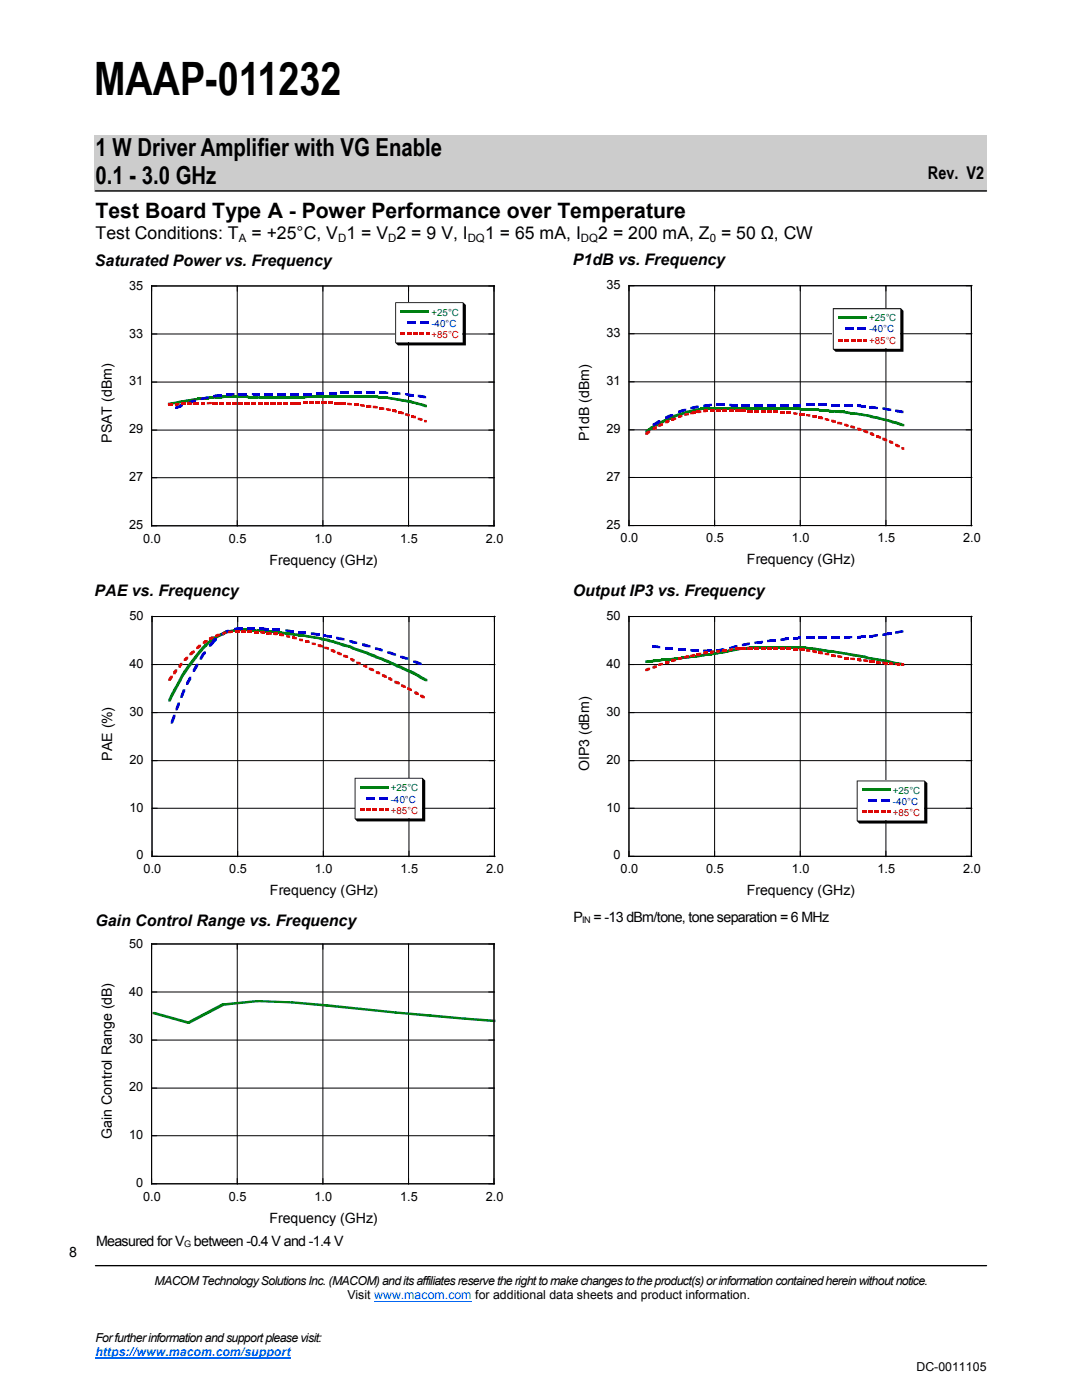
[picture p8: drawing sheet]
<svg xmlns="http://www.w3.org/2000/svg" width="216mm" height="279mm" viewBox="0 0 216 279" stroke-linecap="round" stroke-linejoin="round" font-family="sans-serif">
<defs><g id="words">
<text font-size="9.2" x="18.8" y="19">MAAP-011232</text>
<g font-size="5">
<text x="19" y="31.1">1 W Driver Amplifier with VG Enable</text>
<text x="19" y="36.8">0.1 - 3.0 GHz</text>
</g>
<text font-size="4.2" x="19" y="43.6">Test Board Type A - Power Performance over Temperature</text>
<g font-size="3.5">
<text x="185.2" y="35.7">Rev. V2</text>
<text x="19" y="47.8">Test Conditions: T</text>
<text x="50.2" y="47.8">= +25°C, V 1 = V 2 = 9 V, I</text>
<text x="96.8" y="47.8">1 = 65 mA, I</text>
<text x="119.4" y="47.8">2 = 200 mA, Z = 50 Ω, CW</text>
</g>
<g font-size="3.2">
<text x="18.9" y="53.1">Saturated Power vs. Frequency</text>
<text x="114.3" y="53">P1dB vs. Frequency</text>
<text x="18.9" y="119">PAE vs. Frequency</text>
<text x="114.3" y="118.8">Output IP3 vs. Frequency</text>
<text x="19" y="184.8">Gain Control Range vs. Frequency</text>
</g>
<g font-size="2.8">
<text x="22.3" y="88.4" transform="rotate(-90 22.3 88.4)">PSAT (dBm)</text>
<text x="117.6" y="88.1" transform="rotate(-90 117.6 88.1)">P1dB (dBm)</text>
<text x="53.8" y="112.7">Frequency (GHz)</text>
<text x="149" y="112.6">Frequency (GHz)</text>
<text x="22.4" y="151.8" transform="rotate(-90 22.4 151.8)">PAE (%)</text>
<text x="117.6" y="153.9" transform="rotate(-90 117.6 153.9)">OIP3 (dBm)</text>
<text x="53.8" y="178.6">Frequency (GHz)</text>
<text x="149" y="178.6">Frequency (GHz)</text>
<text x="114.4" y="183.9">P</text>
<text x="118.4" y="183.9">= -13 dBm/tone, tone separation = 6 MHz</text>
<text x="22.3" y="227.3" transform="rotate(-90 22.3 227.3)">Gain Control Range (dB)</text>
<text x="53.8" y="244">Frequency (GHz)</text>
<text x="13.8" y="250.9">8</text>
<text x="19.2" y="248.6">Measured for V between -0.4 V and -1.4 V</text>
</g>
<g font-size="2.5">
<text x="25.8" y="57.8">35</text>
<text x="121" y="57.7">35</text>
<text x="25.8" y="67.4">33</text>
<text x="121" y="67.3">33</text>
<text x="25.8" y="76.9">31</text>
<text x="121" y="76.8">31</text>
<text x="25.8" y="86.4">29</text>
<text x="121" y="86.4">29</text>
<text x="121" y="96">27</text>
<text x="25.8" y="96">27</text>
<text x="25.8" y="105.5">25</text>
<text x="121" y="105.5">25</text>
<text x="28.6" y="108.3">0.0</text>
<text x="45.7" y="108.3">0.5</text>
<text x="62.7" y="108.3">1.0</text>
<text x="79.8" y="108.3">1.5</text>
<text x="96.9" y="108.3">2.0</text>
<text x="123.8" y="108.2">0.0</text>
<text x="140.9" y="108.2">0.5</text>
<text x="158" y="108.2">1.0</text>
<text x="175.1" y="108.2">1.5</text>
<text x="192.2" y="108.2">2.0</text>
<text x="25.9" y="123.8">50</text>
<text x="121" y="123.8">50</text>
<text x="25.9" y="133.3">40</text>
<text x="121" y="133.3">40</text>
<text x="25.9" y="142.9">30</text>
<text x="121" y="142.9">30</text>
<text x="25.9" y="152.4">20</text>
<text x="121" y="152.4">20</text>
<text x="25.9" y="162">10</text>
<text x="121" y="162">10</text>
<text x="27.3" y="171.5">0</text>
<text x="122.4" y="171.5">0</text>
<text x="28.6" y="174.2">0.0</text>
<text x="45.7" y="174.2">0.5</text>
<text x="62.8" y="174.2">1.0</text>
<text x="79.9" y="174.2">1.5</text>
<text x="97" y="174.2">2.0</text>
<text x="123.8" y="174.2">0.0</text>
<text x="140.9" y="174.2">0.5</text>
<text x="158" y="174.2">1.0</text>
<text x="175.1" y="174.2">1.5</text>
<text x="192.2" y="174.2">2.0</text>
<text x="25.8" y="189.1">50</text>
<text x="25.8" y="198.7">40</text>
<text x="25.8" y="208.2">30</text>
<text x="25.8" y="217.7">20</text>
<text x="25.8" y="227.3">10</text>
<text x="27.2" y="236.8">0</text>
<text x="28.6" y="239.6">0.0</text>
<text x="45.7" y="239.6">0.5</text>
<text x="62.7" y="239.6">1.0</text>
<text x="79.8" y="239.6">1.5</text>
<text x="96.9" y="239.6">2.0</text>
<text x="30.8" y="256.5">MACOM Technology Solutions Inc. (MACOM) and its affiliates reserve the right to make changes to the product(s) or information contained herein without notice.</text>
<text x="69.3" y="259.3">Visit www.macom.com for additional data sheets and product information.</text>
<text x="19" y="267.8">For further information and support please visit:</text>
<text x="182.9" y="273.5">DC-0011105</text>
</g>
<text font-size="2.5" fill="#06f" x="19" y="270.7">https://www.macom.com/support</text>
<g font-size="2.3">
<text x="47.7" y="48.2">A</text>
<text x="67.4" y="48.2">D</text>
<text x="77.4" y="48.2">D</text>
<text x="93.3" y="48.2">DQ</text>
<text x="115.9" y="48.2">DQ</text>
<text x="141.6" y="48.2">0</text>
</g>
<g font-size="1.9" fill="#008011">
<text x="86.1" y="63">+25°C</text>
<text x="173.4" y="64.2">+25°C</text>
<text x="78" y="157.8">+25°C</text>
<text x="178.2" y="158.4">+25°C</text>
</g>
<g font-size="1.9" fill="#0000d4">
<text x="86.1" y="65.2">-40°C</text>
<text x="173.4" y="66.4">-40°C</text>
<text x="78" y="160.2">-40°C</text>
<text x="178.2" y="160.6">-40°C</text>
</g>
<g font-size="1.9" fill="#dd0806">
<text x="86.1" y="67.4">+85°C</text>
<text x="173.4" y="68.6">+85°C</text>
<text x="78" y="162.4">+85°C</text>
<text x="178.2" y="162.8">+85°C</text>
</g>
<g font-size="1.8">
<text x="116.2" y="184.3">IN</text>
<text x="36.8" y="249">G</text>
</g>
</g></defs>
<path d="M18.8 26.9h178v11.3h-178z" fill-rule="evenodd" fill="#ccc"/>
<path d="M19 38.1h177.8" fill="none" stroke="#000" stroke-width=".26"/>
<g fill="#fff">
<path d="M6.9 247.1h9.6v6.3h-9.6z" fill-rule="evenodd"/>
<path d="M6.9 247.3h9.5v6.4h-9.5z" fill-rule="evenodd"/>
</g>
<path d="M19 252.6h177.8" fill="none" stroke="#000" stroke-width=".26"/>
<path d="M74.7 259.7h19.4" fill="none" stroke="#06f" stroke-width=".2"/>
<path d="M19 271.1h39" fill="none" stroke="#06f" stroke-width=".25"/>
<path d="M6.9 247.3h9.5v6.3h-9.5z" fill-rule="evenodd" fill="#fff"/>
<path d="M47.3 57.1v47.9M64.4 57.1v47.9M81.5 57.1v47.9M98.6 57.1v47.9M98.7 57.1h-68.4v47.9M30.3 76.2h68.4M30.3 66.7h68.4M30.3 95.3h68.4M30.3 85.8h68.4M30.3 104.9h68.4" fill="none" stroke="#000" stroke-width=".2"/>
<g fill="#008011">
<path d="M33.5 80.4l1-.1v.4l-1 .1z"/>
<path d="M34.1 80.3l.9-.1v.4l-.9 .1z"/>
<path d="M34.6 80.2l.9-.1v.5h-.9z"/>
<path d="M35.1 80.1l1-.1v.5l-1 .1z"/>
<path d="M35.6 80l.9-.1v.5l-.9 .1z"/>
<path d="M36.1 79.9l.9-.1v.5l-.9 .1z"/>
<path d="M36.6 79.8h1v.4l-1 .1z"/>
<path d="M37.1 79.8l1-.1v.4l-1 .1z"/>
<path d="M37.6 79.7l1-.1v.4l-1 .1z"/>
<path d="M38.2 79.6l1-.1v.4l-1 .1z"/>
<path d="M38.7 79.5l1-.1v.4l-1 .1z"/>
<path d="M39.2 79.4h1v.4h-1z"/>
<path d="M39.7 79.4l.9-.1v.5h-.9z"/>
<path d="M40.2 79.3l1-.1v.5l-1 .1z"/>
<path d="M40.7 79.2h1v.5h-1z"/>
<path d="M41.3 79.2h.9v.4l-.9 .1z"/>
<path d="M41.8 79.2h.9v.4h-.9z"/>
<path d="M42.3 79.2l1-.1v.4l-1 .1z"/>
<path d="M42.8 79.1h1v.4h-1z"/>
<path d="M43.4 79.1h.9v.4h-.9z"/>
<path d="M43.9 79.1l1-.1v.4l-1 .1z"/>
<path d="M44.4 79h.9v.4h-.9z"/>
<path d="M44.9 79h.9v.4h-.9z"/>
<path d="M45.4 79h1v.4h-1z"/>
<path d="M46 79h.9v.4h-.9z"/>
<path d="M46.5 79h.9v.4h-.9z"/>
<path d="M47 79h1v.4h-1z"/>
<path d="M47.5 79h1v.4h-1z"/>
<path d="M48.1 79h.9v.4h-.9z"/>
<path d="M48.6 79h.9v.4h-.9z"/>
<path d="M49 79l1 .1v.4l-1-.1z"/>
<path d="M49.5 79.1h1v.4h-1z"/>
<path d="M50.1 79.1h1v.4h-1z"/>
<path d="M50.6 79.1h1v.4h-1z"/>
<path d="M51.1 79.1l1 .1v.4l-1-.1z"/>
<path d="M51.6 79.2h1v.4h-1z"/>
<path d="M52.2 79.2h.9v.4h-.9z"/>
<path d="M52.6 79.2h1v.4h-1z"/>
<path d="M53.2 79.2h.9v.4h-.9z"/>
<path d="M53.7 79.2h.9v.4h-.9z"/>
<path d="M54.2 79.2h1v.4h-1z"/>
<path d="M54.7 79.2h1v.4h-1z"/>
<path d="M55.3 79.2h.9v.4h-.9z"/>
<path d="M55.8 79.2h1v.4h-1z"/>
<path d="M56.3 79.2h1v.4h-1z"/>
<path d="M56.8 79.2h1v.4h-1z"/>
<path d="M57.4 79.2h.9v.4h-.9z"/>
<path d="M57.8 79.2l1-.1v.4l-1 .1z"/>
<path d="M58.4 79.1h.9v.4h-.9z"/>
<path d="M58.9 79.1h.9v.4h-.9z"/>
<path d="M59.4 79.1h1v.4h-1z"/>
<path d="M59.9 79.1h1v.4h-1z"/>
<path d="M60.5 79.1l.9-.1v.4l-.9 .1z"/>
<path d="M61 79h.9v.4h-.9z"/>
<path d="M61.4 79h1v.4h-1z"/>
<path d="M61.9 79h1v.4h-1z"/>
<path d="M62.5 79h1v.4h-1z"/>
<path d="M63 79h1v.4h-1z"/>
<path d="M63.5 79l1-.1v.4l-1 .1z"/>
<path d="M64.1 78.9h.9v.4h-.9z"/>
<path d="M64.6 78.9h1v.4h-1z"/>
<path d="M65.1 78.9h.9v.4h-.9z"/>
<path d="M65.6 78.9h.9v.4h-.9z"/>
<path d="M66.1 78.9h.9v.4h-.9z"/>
<path d="M66.6 78.9h1v.4h-1z"/>
<path d="M67.1 78.9h1v.4h-1z"/>
<path d="M67.7 78.9h1v.4h-1z"/>
<path d="M68.2 78.9h1v.4h-1z"/>
<path d="M68.7 78.9h1v.4h-1z"/>
<path d="M69.3 78.9h.9v.4h-.9z"/>
<path d="M69.8 78.9h.9v.4h-.9z"/>
<path d="M70.2 78.9h1v.4h-1z"/>
<path d="M70.8 78.9h.9v.4h-.9z"/>
<path d="M71.3 78.9h.9v.4h-.9z"/>
<path d="M71.8 78.9h1v.4h-1z"/>
<path d="M72.4 78.9h.9v.4h-.9z"/>
<path d="M72.9 78.9h.9v.4h-.9z"/>
<path d="M73.4 78.9h1v.4h-1z"/>
<path d="M73.9 78.9l.9 .1v.4l-.9-.1z"/>
<path d="M74.4 79h1v.4h-1z"/>
<path d="M74.9 79l1 .1v.4l-1-.1z"/>
<path d="M75.4 79.1h1v.4h-1z"/>
<path d="M76 79.1l.9 .1v.4l-.9-.1z"/>
<path d="M76.5 79.2h1v.4h-1z"/>
<path d="M77 79.2h1v.5l-1-.1z"/>
<path d="M77.6 79.2l.8 .1v.5l-.8-.1z"/>
<path d="M78 79.3l.9 .1v.4h-.9z"/>
<path d="M78.5 79.4l1 .1v.4l-1-.1z"/>
<path d="M79 79.5l1 .1v.4l-1-.1z"/>
<path d="M79.6 79.6l1 .1v.4l-1-.1z"/>
<path d="M80.1 79.7l1 .1v.4l-1-.1z"/>
<path d="M80.6 79.8h1v.5l-1-.1z"/>
<path d="M81.1 79.8l1 .1v.5l-1-.1z"/>
<path d="M81.7 79.9l1 .2v.5l-1-.2z"/>
<path d="M82.2 80.1l1 .1v.4h-1z"/>
<path d="M82.8 80.2l.8 .2v.4l-.8-.2z"/>
<path d="M83.2 80.4l.9 .1v.4l-.9-.1z"/>
<path d="M83.7 80.5l1 .1v.5l-1-.2z"/>
<path d="M84.2 80.6l1 .2v.5l-1-.2z"/>
</g>
<g fill="#0000d4">
<path d="M34.9 81.2l.6-.1v.4l-.6 .1z"/>
<path d="M35.1 81.1l1-.2v.5l-1 .1z"/>
<path d="M35.6 80.9l.5-.3h.4v.5l-.4 .3h-.5z"/>
<path d="M37.5 80.2l.6-.1v.5h-.6z"/>
<path d="M37.6 80.1l1-.2v.5l-1 .2z"/>
<path d="M38.2 79.9l.9-.1v.4l-.9 .2z"/>
<path d="M40 79.4l.6-.1v.5h-.6z"/>
<path d="M40.2 79.3l1-.1v.5l-1 .1z"/>
<path d="M40.7 79.2l1-.1v.4l-1 .2z"/>
<path d="M42.5 78.9l.8-.1v.4l-.8 .1z"/>
<path d="M42.8 78.8l1-.1v.5h-1z"/>
<path d="M43.4 78.7h.8v.5h-.8z"/>
<path d="M45.1 78.5h.7v.5h-.7z"/>
<path d="M45.4 78.5h1v.5h-1z"/>
<path d="M46 78.5l.8-.1v.5l-.8 .1z"/>
<path d="M47.7 78.4h.8v.5h-.8z"/>
<path d="M48.1 78.4h.9v.5h-.9z"/>
<path d="M48.6 78.4h.7v.5h-.7z"/>
<path d="M50.3 78.4l.8 .1v.5l-.8-.1z"/>
<path d="M50.6 78.5h1v.5h-1z"/>
<path d="M51.1 78.5h.8v.5h-.8z"/>
<path d="M52.8 78.5h.8v.5h-.8z"/>
<path d="M53.2 78.5h.9v.5h-.9z"/>
<path d="M53.7 78.5h.7v.5h-.7z"/>
<path d="M55.3 78.5h.9v.5h-.9z"/>
<path d="M55.8 78.5h1v.5h-1z"/>
<path d="M56.3 78.5h.7v.5h-.7z"/>
<path d="M57.8 78.5h1v.5h-1z"/>
<path d="M58.4 78.5h.9v.5h-.9z"/>
<path d="M58.9 78.5h.6v.5h-.6z"/>
<path d="M60.5 78.4h.9v.5h-.9z"/>
<path d="M61 78.4h.9v.5h-.9z"/>
<path d="M61.4 78.4h.7v.5h-.7z"/>
<path d="M63 78.4h1v.4h-1z"/>
<path d="M63.5 78.4h1v.4h-1z"/>
<path d="M64.1 78.4h.5v.4h-.5z"/>
<path d="M65.6 78.3h.9v.4h-.9z"/>
<path d="M66.1 78.3h.9v.4h-.9z"/>
<path d="M66.6 78.3h.7v.4h-.7z"/>
<path d="M68 78.2h.7v.4h-.7z"/>
<path d="M68.2 78.2h1v.4h-1z"/>
<path d="M68.7 78.2h1v.4h-1z"/>
<path d="M70.6 78.1h.6v.4h-.6z"/>
<path d="M70.8 78.1h.9v.4h-.9z"/>
<path d="M71.3 78.1h.9v.4h-.9z"/>
<path d="M73.2 78.1h.6v.4h-.6z"/>
<path d="M73.4 78.1h1v.4h-1z"/>
<path d="M73.9 78.1h.9v.4h-.9z"/>
<path d="M75.8 78.1h.6v.4h-.6z"/>
<path d="M76 78.1h.9v.4h-.9z"/>
<path d="M76.5 78.1l1 .1v.4l-1-.1z"/>
<path d="M78.3 78.3h.6v.4h-.6z"/>
<path d="M78.5 78.3h1v.4h-1z"/>
<path d="M79 78.3l.9 .1v.4l-.9-.1z"/>
<path d="M80.8 78.4l.8 .1v.5l-.8-.1z"/>
<path d="M81.1 78.5l1 .1v.5l-1-.1z"/>
<path d="M81.7 78.6h.9v.5h-.9z"/>
<path d="M83.3 78.8l.8 .1v.4l-.8-.1z"/>
<path d="M83.7 78.9l1 .1v.4l-1-.1z"/>
<path d="M84.2 79l.8 .1v.4l-.8-.1z"/>
</g>
<g fill="#dd0806">
<path d="M33.5 80.5h1v.4h-1z"/>
<path d="M34.9 80.5h.6v.4h-.6z"/>
<path d="M35.1 80.5l.7-.1v.4l-.7 .1z"/>
<path d="M36.1 80.4h.9v.4h-.9z"/>
<path d="M37.5 80.4h.6v.4h-.6z"/>
<path d="M37.6 80.4l.8-.1v.4l-.8 .1z"/>
<path d="M38.6 80.3h.6v.4h-.6z"/>
<path d="M38.7 80.3h1v.4h-1z"/>
<path d="M40 80.3h.6v.4h-.6z"/>
<path d="M40.2 80.3h.7v.4h-.7z"/>
<path d="M41.3 80.3l.9-.1v.4l-.9 .1z"/>
<path d="M42.5 80.2h.8v.4h-.8z"/>
<path d="M42.8 80.2h.7v.4h-.7z"/>
<path d="M43.7 80.2h.6v.4h-.6z"/>
<path d="M43.9 80.2h.8v.4h-.8z"/>
<path d="M45.1 80.2h.7v.4h-.7z"/>
<path d="M45.4 80.2h.6v.4h-.6z"/>
<path d="M46.4 80.2h.5v.4h-.5z"/>
<path d="M46.5 80.2h.8v.4h-.8z"/>
<path d="M47.7 80.2h.8v.4h-.8z"/>
<path d="M48.8 80.3h.7v.4h-.7z"/>
<path d="M49 80.3h.8v.4h-.8z"/>
<path d="M50.3 80.3h.8v.4h-.8z"/>
<path d="M51.5 80.3h.6v.4h-.6z"/>
<path d="M51.6 80.3h.9v.4h-.9z"/>
<path d="M52.8 80.3h.8v.4h-.8z"/>
<path d="M53.9 80.3h.7v.4h-.7z"/>
<path d="M54.2 80.3h.8v.4h-.8z"/>
<path d="M55.3 80.3h.9v.4h-.9z"/>
<path d="M56.6 80.3h.7v.4h-.7z"/>
<path d="M56.8 80.3h.7v.4h-.7z"/>
<path d="M57.8 80.2h1v.4h-1z"/>
<path d="M59 80.2h.8v.4h-.8z"/>
<path d="M59.4 80.2h.6v.4h-.6z"/>
<path d="M60.5 80.1h.9v.5h-.9z"/>
<path d="M61.7 80.1h.7v.5h-.7z"/>
<path d="M61.9 80.1h.7v.5h-.7z"/>
<path d="M63 80h.9v.5h-.9z"/>
<path d="M64.1 80h.9v.5h-.9z"/>
<path d="M64.6 80h.6v.5h-.6z"/>
<path d="M65.6 80.1h.9v.5h-.9z"/>
<path d="M66.8 80.2h.8v.4h-.8z"/>
<path d="M67.1 80.2h.7v.4h-.7z"/>
<path d="M68 80.3h.7v.4h-.7z"/>
<path d="M68.2 80.3h.8v.4h-.8z"/>
<path d="M69.3 80.4l.9 .1v.4l-.9-.1z"/>
<path d="M70.6 80.6h.6v.4h-.6z"/>
<path d="M70.8 80.6h.8v.4h-.8z"/>
<path d="M71.8 80.6l1 .1v.5l-1-.1z"/>
<path d="M73.2 80.8h.6v.5h-.6z"/>
<path d="M73.4 80.8l.7 .1v.5l-.7-.1z"/>
<path d="M74.4 81l1 .1v.4l-1-.1z"/>
<path d="M75.8 81.3h.6v.4h-.6z"/>
<path d="M76 81.3l.7 .1v.4l-.7-.1z"/>
<path d="M77 81.4l1 .2v.4l-1-.1z"/>
<path d="M78.3 81.8h.6v.4h-.6z"/>
<path d="M78.5 81.8l.7 .1v.4l-.7-.1z"/>
<path d="M79.5 82h.5v.5h-.5z"/>
<path d="M79.6 82l1 .2v.5l-1-.2z"/>
<path d="M80.8 82.5l.8 .1v.4l-.8-.1z"/>
<path d="M81.1 82.6l.7 .1v.4l-.7-.1z"/>
<path d="M82.1 82.9h.6v.5h-.6z"/>
<path d="M82.2 82.9l.8 .1v.5l-.8-.1z"/>
<path d="M83.3 83.4l.8 .1v.4l-.8-.1z"/>
<path d="M83.7 83.5l.6 .1v.4l-.6-.1z"/>
<path d="M84.6 83.8l.6 .1v.4l-.6-.1z"/>
</g>
<g fill="none" stroke="#000" stroke-width=".2">
<path d="M30.3 57.1h1M30.3 57.1v1M30.3 57v47.9M30.3 57.1h68.4M47.3 57.1v1M64.4 57.1v1M81.5 57.1v1M97.5 57.1h1.1v1M98.6 57v47.9M30.3 76.2h1M30.3 66.7h1M97.5 76.2h1.1"/>
<path d="M97.5 66.7h1.1M30.3 95.3h1M30.3 85.8h1M97.5 95.3h1.1M97.5 85.8h1.1M30.3 104.9h1M30.3 103.9v1M30.3 104.9h68.4M47.3 103.9v1M64.4 103.9v1M81.5 103.9v1M97.5 104.9h1.1"/>
<path d="M98.6 103.9v1"/>
</g>
<path d="M78.9 60.3h13.3v7.9h-13.3z" fill-rule="evenodd" fill="#fff"/>
<path d="M78.9 60.3h13.5l.6 .6v8h-13.6l-.5-.5v-8.1l.1 .2h13.3v7.8h-13.3v-7.8z" fill-rule="evenodd" fill="#000"/>
<path d="M79.9 62.2h5.8" fill="none" stroke="#008011" stroke-width=".42"/>
<g fill="#0000d4">
<path d="M81.2 64.2h1.7v.4h-1.7z"/>
<path d="M83.8 64.2h1.7v.4h-1.7z"/>
</g>
<g fill="#dd0806">
<path d="M79.9 66.4h.9v.4h-.9z"/>
<path d="M81.1 66.4h1v.4h-1z"/>
<path d="M82.5 66.4h.8v.4h-.8z"/>
<path d="M83.7 66.4h1v.4h-1z"/>
<path d="M85 66.4h.7v.4h-.7z"/>
</g>
<path d="M30.3 132.6h68.5M47.4 123v48M64.5 123v48M81.6 123v48M98.7 123v48M98.8 123h-68.5v48M30.3 151.8h68.5M30.3 142.2h68.5M30.3 170.9h68.5M30.3 161.3h68.5" fill="none" stroke="#000" stroke-width=".2"/>
<g fill="#008011">
<path d="M34.1 138.4h.5v.5l-.6 1.1h-.4v-.4z"/>
<path d="M34.6 137.5h.5v.4l-.5 1h-.5v-.5z"/>
<path d="M35.2 136.5h.4v.4l-.5 1h-.5v-.4z"/>
<path d="M35.7 135.5h.5v.5l-.6 .9h-.4v-.4z"/>
<path d="M36.2 134.6h.4v.5l-.4 .9h-.5v-.5z"/>
<path d="M36.7 133.8h.4v.5l-.5 .8h-.4v-.5z"/>
<path d="M37.2 133h.4v.5l-.5 .8h-.4v-.5z"/>
<path d="M37.7 132.4h.5v.4l-.6 .7h-.4v-.5z"/>
<path d="M38.3 131.7h.4v.4l-.5 .7h-.5v-.4z"/>
<path d="M38.8 131h.4v.4l-.5 .7h-.4v-.4z"/>
<path d="M39.3 130.3h.4v.4l-.5 .7h-.4v-.4z"/>
<path d="M39.8 129.6h.5v.5l-.6 .6h-.4v-.4z"/>
<path d="M40.3 129.1h.4v.4l-.4 .6h-.5v-.5z"/>
<path d="M40.8 128.6h.5v.4l-.6 .5h-.4v-.4z"/>
<path d="M40.8 128.6l.5-.5h.5v.4l-.5 .5h-.5z"/>
<path d="M41.3 128.1l.6-.4h.4v.4l-.5 .4h-.5z"/>
<path d="M41.9 127.7l.5-.4h.4v.4l-.5 .4h-.4z"/>
<path d="M42.4 127.3l.5-.4h.5v.4l-.6 .4h-.4z"/>
<path d="M42.9 126.9l.6-.2h.4v.4l-.5 .2h-.5z"/>
<path d="M43.5 126.7l.5-.3h.4v.4l-.5 .3h-.4z"/>
<path d="M44 126.4l.5-.3h.4v.4l-.5 .3h-.4z"/>
<path d="M44.5 126.1l.9-.2v.5l-.9 .1z"/>
<path d="M44.9 125.9l1-.1v.4l-1 .2z"/>
<path d="M45.5 125.8l1-.1v.4l-1 .1z"/>
<path d="M46 125.7l1-.1v.4l-1 .1z"/>
<path d="M46.5 125.6h1v.4h-1z"/>
<path d="M47.1 125.6l1-.1v.4l-1 .1z"/>
<path d="M47.6 125.5h1v.4h-1z"/>
<path d="M48.1 125.5h1v.4h-1z"/>
<path d="M48.7 125.5h.8v.4h-.8z"/>
<path d="M49.1 125.5l1 .1v.4l-1-.1z"/>
<path d="M49.6 125.6h1v.4h-1z"/>
<path d="M50.2 125.6h.9v.4h-.9z"/>
<path d="M50.7 125.6l.9 .1v.4l-.9-.1z"/>
<path d="M51.2 125.7h1v.4h-1z"/>
<path d="M51.7 125.7h1v.4h-1z"/>
<path d="M52.3 125.7l.9 .1v.4l-.9-.1z"/>
<path d="M52.7 125.8h1v.4h-1z"/>
<path d="M53.2 125.8l1 .1v.4l-1-.1z"/>
<path d="M53.8 125.9h.9v.4h-.9z"/>
<path d="M54.3 125.9h1v.5l-1-.1z"/>
<path d="M54.8 125.9l1 .1v.5l-1-.1z"/>
<path d="M55.4 126h.9v.5h-.9z"/>
<path d="M55.9 126l.9 .1v.4h-.9z"/>
<path d="M56.4 126.1l1 .1v.5l-1-.2z"/>
<path d="M56.9 126.2h1v.5h-1z"/>
<path d="M57.5 126.2l.9 .1v.5l-.9-.1z"/>
<path d="M57.9 126.3l1 .1v.4h-1z"/>
<path d="M58.4 126.4l1 .1v.4l-1-.1z"/>
<path d="M58.9 126.5h1v.5l-1-.1z"/>
<path d="M59.5 126.5h1v.5h-1z"/>
<path d="M60 126.5l1 .2v.4l-1-.1z"/>
<path d="M60.6 126.7l.9 .1v.4l-.9-.1z"/>
<path d="M61.1 126.8h.8v.5l-.8-.1z"/>
<path d="M61.5 126.8l1 .1v.4h-1z"/>
<path d="M62 126.9l1 .1v.4l-1-.1z"/>
<path d="M62.6 127l.9 .1v.4l-.9-.1z"/>
<path d="M63.1 127.1l1 .1v.4l-1-.1z"/>
<path d="M63.6 127.2l1 .1v.5l-1-.2z"/>
<path d="M64.1 127.3l1 .1v.5l-1-.1z"/>
<path d="M64.7 127.4l1 .1v.5l-1-.1z"/>
<path d="M65.2 127.5h.5l.4 .2v.4l-.9-.1z"/>
<path d="M65.7 127.7l.9 .1v.4l-.9-.1z"/>
<path d="M66.2 127.8l.9 .2v.4l-.9-.2z"/>
<path d="M66.7 128l1 .1v.5l-1-.2z"/>
<path d="M67.2 128.1l1 .2v.4l-1-.1z"/>
<path d="M67.8 128.3l.9 .2v.5l-.9-.3z"/>
<path d="M68.3 128.5l.9 .2v.4l-.9-.1z"/>
<path d="M68.8 128.7h1v.5l-1-.1z"/>
<path d="M69.4 128.7l.9 .3v.4l-.9-.2z"/>
<path d="M69.9 129h.4l.5 .2v.4h-.5l-.4-.2z"/>
<path d="M70.3 129.2l1 .2v.4l-1-.2z"/>
<path d="M70.8 129.4l1 .1v.5l-1-.2z"/>
<path d="M71.4 129.5l.9 .2v.5l-.9-.2z"/>
<path d="M71.9 129.7l1 .2v.4l-1-.1z"/>
<path d="M72.5 129.9l.9 .2v.4l-.9-.2z"/>
<path d="M73 130.1h.4l.5 .2v.5h-.4l-.5-.3z"/>
<path d="M73.5 130.3l1 .2v.5h-.5l-.5-.2z"/>
<path d="M74 130.5l.9 .2v.4l-.9-.1z"/>
<path d="M74.5 130.7h.4l.5 .3v.4h-.4l-.5-.3z"/>
<path d="M75 131l1 .1v.5l-1-.2z"/>
<path d="M75.5 131.1l1 .2v.4l-1-.1z"/>
<path d="M76 131.3h.5l.5 .3v.4h-.4l-.6-.3z"/>
<path d="M76.6 131.6l1 .1v.5l-1-.2z"/>
<path d="M77.1 131.7h.5l.5 .3v.5h-.5l-.5-.3z"/>
<path d="M77.6 132l.9 .2v.4l-.9-.1z"/>
<path d="M78.1 132.2h.4l.5 .3v.4h-.4l-.5-.3z"/>
<path d="M78.6 132.5h.4l.6 .2v.5h-.5l-.5-.3z"/>
<path d="M79.1 132.7l1 .2v.4l-1-.1z"/>
<path d="M79.7 132.9h.4l.5 .3v.4h-.4l-.5-.3z"/>
<path d="M80.2 133.2h.4l.5 .2v.4h-.4l-.5-.2z"/>
<path d="M80.7 133.4h.4l.6 .3v.4h-.5l-.5-.3z"/>
<path d="M81.2 133.7l1 .1v.5l-1-.2z"/>
<path d="M81.8 133.8h.4l.5 .3v.5h-.4l-.5-.3z"/>
<path d="M82.3 134.1h.4l.6 .3v.4h-.5l-.5-.2z"/>
<path d="M82.8 134.4h.5l.4 .2v.5h-.4l-.5-.3z"/>
<path d="M83.3 134.6h.4l.5 .4v.5h-.4l-.5-.4z"/>
<path d="M83.8 135h.4l.6 .3v.4h-.5l-.5-.2z"/>
<path d="M84.3 135.3h.5l.5 .2v.5h-.4l-.6-.3z"/>
</g>
<g fill="#0000d4">
<path d="M34.1 143.8h.5l-.1 .6h-.5z"/>
<path d="M34.6 142.6h.4v.5l-.4 1.1h-.5v-.4z"/>
<path d="M35.2 140.9h.4l-.2 .9h-.4z"/>
<path d="M35.4 140.2h.5v.4l-.3 .7h-.4z"/>
<path d="M36.2 138.4h.4l-.2 .9h-.4z"/>
<path d="M36.5 137.6h.5v.4l-.4 .9h-.4v-.5z"/>
<path d="M37.2 136.1h.4v.6h-.5z"/>
<path d="M37.7 135.1h.5v.4l-.6 1h-.4v-.4z"/>
<path d="M38.8 133h.4v.5l-.3 .6h-.5v-.4z"/>
<path d="M39.2 132.5h.4v.4l-.4 .6h-.4v-.5z"/>
<path d="M40.3 130.4h.4v.5l-.4 .8h-.5v-.5z"/>
<path d="M40.6 130h.5v.4l-.4 .5h-.4v-.5z"/>
<path d="M41.7 128.6l.2-.2h.4v.5l-.1 .1h-.5z"/>
<path d="M42.4 127.8h.4v.4l-.5 .7h-.4v-.5z"/>
<path d="M42.8 127.3h.5v.5l-.5 .4h-.4v-.4z"/>
<path d="M44.2 126.4l.3-.3h.4v.4l-.3 .3h-.4z"/>
<path d="M44.5 126.1l.4-.2h.5v.4l-.5 .2h-.4z"/>
<path d="M44.9 125.9l.8-.2v.4l-.8 .2z"/>
<path d="M46.7 125.3l.8-.1v.5l-.8 .1z"/>
<path d="M47.1 125.2l1-.1v.5l-1 .1z"/>
<path d="M47.6 125.1h.8v.5h-.8z"/>
<path d="M49.3 125.1h.8v.5h-.8z"/>
<path d="M49.6 125.1h1v.5h-1z"/>
<path d="M50.2 125.1h.6v.5h-.6z"/>
<path d="M51.7 125.2h1v.5h-1z"/>
<path d="M52.3 125.2l.9 .1v.5l-.9-.1z"/>
<path d="M52.7 125.3h.8v.5h-.8z"/>
<path d="M54.3 125.4h1v.5h-1z"/>
<path d="M54.8 125.4l1 .1v.4h-1z"/>
<path d="M55.4 125.5h.6v.4h-.6z"/>
<path d="M56.9 125.6l1 .1v.4l-1-.1z"/>
<path d="M57.5 125.7l.9 .1v.4l-.9-.1z"/>
<path d="M57.9 125.8h.7v.4h-.7z"/>
<path d="M59.5 125.9h1v.5h-1z"/>
<path d="M60 125.9l1 .1v.5l-1-.1z"/>
<path d="M60.6 126h.5v.5h-.5z"/>
<path d="M62 126.2l1 .1v.5l-1-.1z"/>
<path d="M62.6 126.3l.9 .1v.4h-.9z"/>
<path d="M63.1 126.4h.6v.4h-.6z"/>
<path d="M64.5 126.7h.6v.4h-.6z"/>
<path d="M64.7 126.7l1 .1v.4l-1-.1z"/>
<path d="M65.2 126.8h.9v.5l-.9-.1z"/>
<path d="M65.7 126.8h.5v.5h-.5z"/>
<path d="M67.1 127.1l.6 .1v.4l-.6-.1z"/>
<path d="M67.2 127.2l1 .1v.4l-1-.1z"/>
<path d="M67.8 127.3h.9v.5l-.9-.1z"/>
<path d="M69.7 127.7l.6 .1v.4l-.6-.1z"/>
<path d="M69.9 127.8l.9 .2v.4l-.9-.2z"/>
<path d="M70.3 128l1 .1v.4l-1-.1z"/>
<path d="M72.2 128.4l.7 .1v.5l-.7-.1z"/>
<path d="M72.5 128.5l.9 .2v.4l-.9-.1z"/>
<path d="M73 128.7h.9v.5l-.9-.1z"/>
<path d="M74.8 129.2l.6 .1v.4l-.6-.1z"/>
<path d="M75 129.3l1 .1v.4l-1-.1z"/>
<path d="M75.5 129.4l.9 .1v.5h-.4l-.5-.2z"/>
<path d="M77.3 130l.8 .1v.4l-.8-.1z"/>
<path d="M77.6 130.1l.9 .2v.4l-.9-.2z"/>
<path d="M78.1 130.3l.9 .1v.5l-.9-.2z"/>
<path d="M79.8 130.9l.8 .1v.4l-.8-.1z"/>
<path d="M80.2 131l.9 .1v.5l-.9-.2z"/>
<path d="M80.7 131.1l.8 .1v.5l-.8-.1z"/>
<path d="M82.4 131.8l.9 .1v.5l-.9-.1z"/>
<path d="M82.8 131.9l.9 .2v.4l-.9-.1z"/>
<path d="M83.3 132.1l.8 .2v.4l-.8-.2z"/>
</g>
<g fill="#dd0806">
<path d="M34 134.8h.5v.5l-.5 .6h-.4v-.4z"/>
<path d="M34.6 133.9h.5l-.1 .7h-.4z"/>
<path d="M34.9 133.6h.5v.4l-.3 .4h-.5v-.5z"/>
<path d="M35.7 132.6h.5l-.1 .7h-.5z"/>
<path d="M36 132.3h.4v.4l-.2 .3h-.5v-.4z"/>
<path d="M36.7 131.5l.4-.4h.5v.4l-.5 .4h-.4z"/>
<path d="M37.8 130.3l.5-.4h.4v.4l-.4 .5h-.5z"/>
<path d="M38.3 129.9l.6-.1v.5h-.6z"/>
<path d="M39.2 129.1l.1-.1h.4v.4l-.1 .1h-.4z"/>
<path d="M39.3 129l.4-.3h.4v.4l-.4 .3h-.4z"/>
<path d="M40.5 128.1l.3-.3h.5v.4l-.4 .3h-.4z"/>
<path d="M40.8 127.8l.6-.1v.4l-.6 .1z"/>
<path d="M41.7 127.3l.6-.1v.4l-.6 .1z"/>
<path d="M41.9 127.2l.8-.2v.4l-.8 .2z"/>
<path d="M42.9 126.7l1-.2v.4l-1 .2z"/>
<path d="M44.4 126.2l.5-.1v.4l-.5 .2z"/>
<path d="M44.5 126.1l.7-.1v.5h-.7z"/>
<path d="M45.5 125.9h1v.4l-1 .1z"/>
<path d="M46.9 125.8h.6v.4h-.6z"/>
<path d="M47.1 125.8h.7v.4h-.7z"/>
<path d="M48.1 125.8h.5v.4h-.5z"/>
<path d="M48.1 125.8h1v.4h-1z"/>
<path d="M49.5 125.9h.6v.4h-.6z"/>
<path d="M49.6 125.9h.7v.4h-.7z"/>
<path d="M50.7 125.9h.9v.5h-.9z"/>
<path d="M51.9 125.9l.8 .1v.5l-.8-.1z"/>
<path d="M52.3 126h.6v.5h-.6z"/>
<path d="M53.2 126.1h.5v.4h-.5z"/>
<path d="M53.2 126.1l1 .1v.5l-1-.2z"/>
<path d="M54.5 126.2l.8 .1v.5l-.8-.1z"/>
<path d="M54.8 126.3h.6v.5h-.6z"/>
<path d="M55.8 126.5h.5v.4h-.5z"/>
<path d="M55.9 126.5h.8v.5l-.8-.1z"/>
<path d="M57.1 126.8h.8v.5l-.8-.1z"/>
<path d="M58.3 127.1h.6v.4h-.6z"/>
<path d="M58.4 127.1l.8 .1v.4l-.8-.1z"/>
<path d="M59.7 127.4l.8 .1v.5l-.8-.1z"/>
<path d="M60.9 127.8h.6v.4h-.6z"/>
<path d="M61.1 127.8l.7 .1v.4l-.7-.1z"/>
<path d="M62.2 128.2l.8 .1v.4h-.8z"/>
<path d="M63.4 128.6l.7 .1v.4l-.7-.1z"/>
<path d="M63.6 128.7h.8v.5l-.8-.1z"/>
<path d="M64.7 129l1 .2v.4l-1-.1z"/>
<path d="M66 129.5l.6 .1v.5l-.6-.1z"/>
<path d="M66.2 129.6l.8 .2v.5l-.8-.2z"/>
<path d="M67.2 130.1h.5l.5 .2v.5h-.4l-.6-.3z"/>
<path d="M68.5 130.7l.7 .1v.4l-.7-.1z"/>
<path d="M68.8 130.8l.7 .1v.4l-.7-.1z"/>
<path d="M69.9 131.3h.4l.5 .3v.4h-.5l-.4-.3z"/>
<path d="M71.1 132l.7 .1v.4h-.7z"/>
<path d="M71.4 132.1l.6 .1v.4l-.6-.1z"/>
<path d="M72.5 132.6l.8 .2v.5h-.4l-.4-.3z"/>
<path d="M73.6 133.3l.9 .1v.4l-.9-.1z"/>
<path d="M74 133.4l.6 .1v.4l-.6-.1z"/>
<path d="M75 133.9l.9 .2v.5l-.9-.2z"/>
<path d="M76.2 134.6l.8 .1v.5l-.8-.2z"/>
<path d="M76.6 134.7l.6 .1v.5l-.6-.1z"/>
<path d="M77.5 135.2l.6 .1v.4l-.6-.1z"/>
<path d="M77.6 135.3h.5l.2 .2v.4h-.4l-.3-.2z"/>
<path d="M78.7 135.9l.9 .2v.4l-.9-.2z"/>
<path d="M79.1 136.1h.7v.5l-.7-.1z"/>
<path d="M80 136.6l.6 .1v.4l-.6-.1z"/>
<path d="M80.2 136.7l.8 .2v.4l-.8-.2z"/>
<path d="M81.2 137.2h.5l.5 .3v.4h-.4l-.6-.2z"/>
<path d="M82.7 138l.6 .1v.4l-.6-.1z"/>
<path d="M82.8 138.1l.7 .1v.5h-.4l-.3-.2z"/>
<path d="M83.8 138.6h.4l.6 .4v.4h-.5l-.5-.4z"/>
</g>
<g fill="none" stroke="#000" stroke-width=".2">
<path d="M30.3 132.6h1.1M30.3 123h1.1M30.3 123v1.1M30.3 123v47.9M30.3 123h68.5M47.4 123v1.1M64.5 123v1.1M81.6 123v1.1M97.6 132.6h1.1M97.6 123h1.1v1.1M98.7 123v47.9M30.3 151.8h1.1"/>
<path d="M30.3 142.2h1.1M97.6 151.8h1.1M97.6 142.2h1.1M30.3 170.9h1.1M30.3 161.3h1.1M30.3 169.8v1.1M30.3 170.9h68.5M47.4 169.8v1.1M64.5 169.8v1.1M81.6 169.8v1.1M97.6 170.9h1.1M97.6 161.3h1.1"/>
<path d="M98.7 169.8v1.1"/>
</g>
<path d="M70.8 155.2h13.3v8h-13.3z" fill-rule="evenodd" fill="#fff"/>
<path d="M70.8 155.2h13.5l.6 .6v8.1h-13.6l-.5-.5v-8.2l.1 .2h13.3v7.9h-13.3v-7.9z" fill-rule="evenodd" fill="#000"/>
<path d="M71.8 157.1h5.8" fill="none" stroke="#008011" stroke-width=".42"/>
<g fill="#0000d4">
<path d="M73.1 159.2h1.7v.4h-1.7z"/>
<path d="M75.7 159.2h1.6v.4h-1.6z"/>
</g>
<g fill="#dd0806">
<path d="M71.8 161.4h.9v.4h-.9z"/>
<path d="M73 161.4h1v.4h-1z"/>
<path d="M74.4 161.4h.8v.4h-.8z"/>
<path d="M75.6 161.4h1v.4h-1z"/>
<path d="M76.9 161.4h.7v.4h-.7z"/>
</g>
<path d="M142.6 57v48M159.7 57v48M176.8 57v48M193.8 57v48M194 57h-68.5v48M125.5 76.2h68.5M125.5 66.6h68.5M125.5 95.3h68.5M125.5 85.8h68.5M125.5 104.9h68.5" fill="none" stroke="#000" stroke-width=".2"/>
<g fill="#008011">
<path d="M128.8 85.9l.5-.4h.4v.5l-.5 .3h-.4z"/>
<path d="M129.3 85.5l.5-.3h.5v.4l-.6 .4h-.4z"/>
<path d="M129.8 85.2l.6-.3h.4v.4l-.5 .3h-.5z"/>
<path d="M130.4 84.9l.5-.3h.4v.4l-.5 .3h-.4z"/>
<path d="M130.9 84.6l.4-.3h.4v.4l-.4 .3h-.4z"/>
<path d="M131.3 84.3l.5-.3h.5v.5l-.6 .2h-.4z"/>
<path d="M131.8 84l.6-.2h.4v.4l-.5 .3h-.5z"/>
<path d="M132.4 83.8l.5-.3h.5v.4l-.6 .3h-.4z"/>
<path d="M132.9 83.5l1-.2v.5l-1 .1z"/>
<path d="M133.4 83.3l.5-.3h.5v.5l-.5 .3h-.5z"/>
<path d="M133.9 83l.6-.2h.4v.4l-.5 .3h-.5z"/>
<path d="M134.5 82.8l1-.2v.4l-1 .2z"/>
<path d="M135 82.6l.9-.2v.5l-.9 .1z"/>
<path d="M135.5 82.4l.9-.1v.4l-.9 .2z"/>
<path d="M136 82.3l.9-.2v.4l-.9 .2z"/>
<path d="M136.5 82.1l1-.1v.4l-1 .1z"/>
<path d="M137 82l1-.2v.5l-1 .1z"/>
<path d="M137.6 81.8l.9-.1v.5l-.9 .1z"/>
<path d="M138.1 81.7l1-.1v.4l-1 .2z"/>
<path d="M138.6 81.6l1-.1v.4l-1 .1z"/>
<path d="M139.2 81.5l.9-.1v.4l-.9 .1z"/>
<path d="M139.7 81.4h.9v.4h-.9z"/>
<path d="M140.1 81.4l1-.1v.4l-1 .1z"/>
<path d="M140.7 81.3l.9-.1v.4l-.9 .1z"/>
<path d="M141.2 81.2h.9v.4h-.9z"/>
<path d="M141.7 81.2h1v.4h-1z"/>
<path d="M142.3 81.2h.9v.4h-.9z"/>
<path d="M142.8 81.2h.9v.4h-.9z"/>
<path d="M143.3 81.2h1v.4h-1z"/>
<path d="M143.8 81.2h.9v.4h-.9z"/>
<path d="M144.3 81.2h1v.4h-1z"/>
<path d="M144.8 81.2h1v.4h-1z"/>
<path d="M145.3 81.2h1v.4h-1z"/>
<path d="M145.8 81.2h1v.4h-1z"/>
<path d="M146.4 81.2h1v.4h-1z"/>
<path d="M146.9 81.2h1v.4h-1z"/>
<path d="M147.5 81.2h.8v.4h-.8z"/>
<path d="M147.9 81.2h.9v.4h-.9z"/>
<path d="M148.4 81.2h1v.4h-1z"/>
<path d="M148.9 81.2l1 .1v.4l-1-.1z"/>
<path d="M149.5 81.3h.9v.4h-.9z"/>
<path d="M150 81.3h1v.4h-1z"/>
<path d="M150.5 81.3h1v.4h-1z"/>
<path d="M151 81.3h1v.4h-1z"/>
<path d="M151.6 81.3h1v.4h-1z"/>
<path d="M152.1 81.3h1v.4h-1z"/>
<path d="M152.6 81.3h.9v.4h-.9z"/>
<path d="M153.1 81.3h.9v.4h-.9z"/>
<path d="M153.6 81.3h1v.4h-1z"/>
<path d="M154.1 81.3h1v.4h-1z"/>
<path d="M154.7 81.3h.9v.4h-.9z"/>
<path d="M155.2 81.3l.9 .1v.4l-.9-.1z"/>
<path d="M155.7 81.4h1v.4h-1z"/>
<path d="M156.2 81.4h.9v.4h-.9z"/>
<path d="M156.7 81.4h1v.4h-1z"/>
<path d="M157.2 81.4h1v.4h-1z"/>
<path d="M157.7 81.4h1v.4h-1z"/>
<path d="M158.3 81.4h.9v.4h-.9z"/>
<path d="M158.8 81.4h1v.4h-1z"/>
<path d="M159.3 81.4l1 .1v.4l-1-.1z"/>
<path d="M159.9 81.5h.9v.4h-.9z"/>
<path d="M160.4 81.5h.8v.4h-.8z"/>
<path d="M160.8 81.5h1v.4h-1z"/>
<path d="M161.3 81.5l1 .1v.4l-1-.1z"/>
<path d="M161.9 81.6h1v.4h-1z"/>
<path d="M162.4 81.6h1v.4h-1z"/>
<path d="M162.9 81.6h1v.5l-1-.1z"/>
<path d="M163.4 81.6h1v.5h-1z"/>
<path d="M164 81.6l1 .1v.5l-1-.1z"/>
<path d="M164.5 81.7h1v.5h-1z"/>
<path d="M165.1 81.7l.8 .1v.5l-.8-.1z"/>
<path d="M165.5 81.8h.9v.5h-.9z"/>
<path d="M166 81.8l1 .1v.5l-1-.1z"/>
<path d="M166.6 81.9h.9v.5h-.9z"/>
<path d="M167.1 81.9l.9 .1v.4h-.9z"/>
<path d="M167.6 82h1v.4h-1z"/>
<path d="M168.1 82l1 .1v.4l-1-.1z"/>
<path d="M168.7 82.1l.9 .1v.4l-.9-.1z"/>
<path d="M169.2 82.2l.9 .1v.4l-.9-.1z"/>
<path d="M169.6 82.3h1v.4h-1z"/>
<path d="M170.2 82.3l.9 .1v.4l-.9-.1z"/>
<path d="M170.7 82.4h1v.5l-1-.1z"/>
<path d="M171.2 82.4l1 .1v.5l-1-.1z"/>
<path d="M171.8 82.5l.9 .1v.4h-.9z"/>
<path d="M172.3 82.6l.9 .1v.4l-.9-.1z"/>
<path d="M172.8 82.7l.9 .1v.4l-.9-.1z"/>
<path d="M173.2 82.8l1 .2v.4l-1-.2z"/>
<path d="M173.8 83h1v.5l-1-.1z"/>
<path d="M174.3 83l1 .1v.5l-1-.1z"/>
<path d="M174.8 83.1l1 .2v.5l-1-.2z"/>
<path d="M175.3 83.3l1 .1v.4h-1z"/>
<path d="M175.9 83.4l1 .2v.4l-1-.2z"/>
<path d="M176.4 83.6l1 .1v.4l-1-.1z"/>
<path d="M177 83.7l.9 .1v.5l-.9-.2z"/>
<path d="M177.5 83.8l.9 .2v.5l-.9-.2z"/>
<path d="M178 84l.9 .1v.5l-.9-.1z"/>
<path d="M178.4 84.1l1 .2v.4l-1-.1z"/>
<path d="M179 84.3l.9 .2v.4l-.9-.2z"/>
<path d="M179.5 84.5l.9 .2v.4l-.9-.2z"/>
</g>
<g fill="#0000d4">
<path d="M130.2 84.6l.6-.1v.4l-.6 .1z"/>
<path d="M130.4 84.5l.5-.3h.4v.5l-.5 .2h-.4z"/>
<path d="M130.9 84.2l.4-.4h.4v.5l-.4 .4h-.4z"/>
<path d="M132.7 83.1l.7-.1v.5l-.7 .1z"/>
<path d="M132.9 83l.5-.2h.5v.4l-.5 .3h-.5z"/>
<path d="M133.4 82.8l.9-.2v.4l-.9 .2z"/>
<path d="M135.3 82l.6-.1v.5h-.6z"/>
<path d="M135.5 81.9l.9-.2v.5l-.9 .2z"/>
<path d="M136 81.7l.9-.1v.4l-.9 .2z"/>
<path d="M137.7 81.2l.8-.1v.5h-.8z"/>
<path d="M138.1 81.1l1-.1v.5l-1 .1z"/>
<path d="M138.6 81l.8-.1v.5l-.8 .1z"/>
<path d="M140.3 80.8l.8-.1v.4l-.8 .1z"/>
<path d="M140.7 80.7h.9v.4h-.9z"/>
<path d="M141.2 80.7l.8-.1v.4l-.8 .1z"/>
<path d="M142.9 80.6h.8v.4h-.8z"/>
<path d="M143.3 80.6h1v.4h-1z"/>
<path d="M143.8 80.6h.7v.4h-.7z"/>
<path d="M145.5 80.6l.8 .1v.4l-.8-.1z"/>
<path d="M145.8 80.7h1v.4h-1z"/>
<path d="M146.4 80.7h.8v.4h-.8z"/>
<path d="M148 80.7h.8v.4h-.8z"/>
<path d="M148.4 80.7h1v.4h-1z"/>
<path d="M148.9 80.7h.7v.4h-.7z"/>
<path d="M150.5 80.7h1v.4h-1z"/>
<path d="M151 80.7h1v.4h-1z"/>
<path d="M151.6 80.7h.7v.4h-.7z"/>
<path d="M153.1 80.7h.9v.4h-.9z"/>
<path d="M153.6 80.7h1v.4h-1z"/>
<path d="M154.1 80.7h.6v.4h-.6z"/>
<path d="M155.7 80.7h1v.4h-1z"/>
<path d="M156.2 80.7h.9v.4h-.9z"/>
<path d="M156.7 80.7h.7v.4h-.7z"/>
<path d="M158.3 80.7h.9v.4h-.9z"/>
<path d="M158.8 80.7h1v.4h-1z"/>
<path d="M159.3 80.7h.6v.4h-.6z"/>
<path d="M160.8 80.6h1v.4h-1z"/>
<path d="M161.3 80.6h1v.4h-1z"/>
<path d="M161.9 80.6h.6v.4h-.6z"/>
<path d="M163.3 80.6h.6v.4h-.6z"/>
<path d="M163.4 80.6h1v.4h-1z"/>
<path d="M164 80.6h1v.4h-1z"/>
<path d="M165.8 80.7h.6v.4h-.6z"/>
<path d="M166 80.7h1v.4h-1z"/>
<path d="M166.6 80.7h.9v.4h-.9z"/>
<path d="M168.5 80.7h.6v.4h-.6z"/>
<path d="M168.7 80.7h.9v.4h-.9z"/>
<path d="M169.2 80.7h.9v.4h-.9z"/>
<path d="M171 80.8h.7v.4h-.7z"/>
<path d="M171.2 80.8h1v.5l-1-.1z"/>
<path d="M171.8 80.8h.9v.5h-.9z"/>
<path d="M173.6 81h.6v.5h-.6z"/>
<path d="M173.8 81l1 .1v.5l-1-.1z"/>
<path d="M174.3 81.1l.9 .1v.4h-.9z"/>
<path d="M176.1 81.3l.8 .1v.4l-.8-.1z"/>
<path d="M176.4 81.4l1 .1v.4l-1-.1z"/>
<path d="M177 81.5l.8 .1v.4l-.8-.1z"/>
<path d="M178.6 81.7l.8 .1v.5l-.8-.1z"/>
<path d="M179 81.8l.9 .1v.5l-.9-.1z"/>
<path d="M179.5 81.9l.8 .1v.4h-.8z"/>
</g>
<g fill="#dd0806">
<path d="M128.8 86.3l.5-.3h.4v.4l-.5 .4h-.4z"/>
<path d="M130.2 85.3l.6-.1v.5l-.6 .1z"/>
<path d="M130.4 85.2l.2-.1h.5v.4l-.7 .2z"/>
<path d="M131.3 84.7l.5-.2h.5v.4l-.6 .3h-.4z"/>
<path d="M132.7 84l.7-.1v.5l-.7 .1z"/>
<path d="M132.9 83.9l.7-.1v.4l-.2 .2h-.5z"/>
<path d="M133.9 83.5h.5v.4h-.5z"/>
<path d="M133.9 83.5l1-.2v.5l-1 .1z"/>
<path d="M135.3 83l.6-.1v.4l-.6 .1z"/>
<path d="M135.5 82.9l.7-.1v.4l-.7 .1z"/>
<path d="M136.5 82.5l1-.1v.5l-1 .1z"/>
<path d="M137.7 82.3l.8-.1v.4l-.8 .1z"/>
<path d="M138.1 82.2h.6v.4h-.6z"/>
<path d="M139 82h.6v.4h-.6z"/>
<path d="M139.2 82l.7-.1v.5h-.7z"/>
<path d="M140.3 81.8l.8-.1v.5l-.8 .1z"/>
<path d="M140.7 81.7h.6v.5h-.6z"/>
<path d="M141.6 81.6h.5v.5h-.5z"/>
<path d="M141.7 81.6h.8v.5h-.8z"/>
<path d="M142.9 81.6h.8v.5h-.8z"/>
<path d="M144.1 81.6h.6v.5h-.6z"/>
<path d="M144.3 81.6h.7v.5h-.7z"/>
<path d="M145.5 81.6h.8v.5h-.8z"/>
<path d="M146.7 81.7h.7v.5h-.7z"/>
<path d="M146.9 81.7h.8v.5h-.8z"/>
<path d="M148 81.7h.8v.5h-.8z"/>
<path d="M149.2 81.8h.7v.5h-.7z"/>
<path d="M149.5 81.8h.7v.5h-.7z"/>
<path d="M150.5 81.8h1v.5h-1z"/>
<path d="M151.8 81.9h.8v.5h-.8z"/>
<path d="M152.1 81.9h.6v.5h-.6z"/>
<path d="M153.1 82h.9v.4h-.9z"/>
<path d="M154.3 82h.8v.4h-.8z"/>
<path d="M154.7 82h.6v.4h-.6z"/>
<path d="M155.7 82.1h.9v.4h-.9z"/>
<path d="M156.9 82.2h.8v.4h-.8z"/>
<path d="M157.2 82.2h.6v.4h-.6z"/>
<path d="M158.3 82.3l.8 .1v.4l-.8-.1z"/>
<path d="M159.4 82.4h.9v.5h-.9z"/>
<path d="M159.9 82.4h.6v.5h-.6z"/>
<path d="M160.8 82.6l.9 .1v.4l-.9-.1z"/>
<path d="M162 82.9l.9 .1v.4l-.9-.1z"/>
<path d="M162.4 83h.6v.4h-.6z"/>
<path d="M163.3 83.1h.6v.5h-.6z"/>
<path d="M163.4 83.1l.8 .1v.5l-.8-.1z"/>
<path d="M164.5 83.4l1 .2v.4l-1-.2z"/>
<path d="M165.8 83.8h.6v.5l-.6-.1z"/>
<path d="M166 83.8l.8 .1v.5l-.8-.1z"/>
<path d="M167.1 84.2l.9 .1v.4h-.9z"/>
<path d="M168.5 84.6l.6 .1v.4l-.6-.1z"/>
<path d="M168.7 84.7h.7v.5l-.7-.1z"/>
<path d="M169.6 84.9l1 .2v.4l-1-.2z"/>
<path d="M171 85.3l.7 .2v.4l-.7-.1z"/>
<path d="M171.2 85.5h.7v.5l-.7-.1z"/>
<path d="M172.3 85.8h.4l.5 .2v.5h-.4l-.5-.3z"/>
<path d="M173.6 86.3l.6 .1v.4h-.6z"/>
<path d="M173.8 86.4h.4l.3 .2v.4h-.5l-.2-.2z"/>
<path d="M174.8 86.8h.5v.5h-.5z"/>
<path d="M174.8 86.8h.5l.5 .3v.4h-.5l-.5-.2z"/>
<path d="M176.1 87.4l.8 .1v.5l-.8-.2z"/>
<path d="M176.4 87.5l.6 .1v.5l-.6-.1z"/>
<path d="M177.4 87.9h.4l.1 .5h-.4z"/>
<path d="M177.5 88l.8 .2v.4l-.8-.2z"/>
<path d="M178.6 88.6h.5l.3 .2v.4l-.8-.2z"/>
<path d="M179 88.8l.6 .1v.4l-.6-.1z"/>
<path d="M179.9 89.2l.5 .1v.5l-.5-.2z"/>
</g>
<g fill="none" stroke="#000" stroke-width=".2">
<path d="M125.5 57h1.1M125.5 57v1.1M125.5 56.9v48M125.5 57h68.5M142.6 57v1.1M159.7 57v1.1M176.8 57v1.1M192.8 57h1v1.1M193.8 56.9v48M125.5 76.2h1.1M125.5 66.6h1.1M192.8 76.2h1"/>
<path d="M192.8 66.6h1M125.5 95.3h1.1M125.5 85.8h1.1M192.8 95.3h1M192.8 85.8h1M125.5 104.9h1.1M125.5 103.8v1.1M125.5 104.9h68.5M142.6 103.8v1.1M159.7 103.8v1.1M176.8 103.8v1.1M192.8 104.9h1"/>
<path d="M193.8 103.8v1.1"/>
</g>
<path d="M166.2 61.5h13.4v7.9h-13.4z" fill-rule="evenodd" fill="#fff"/>
<path d="M166.2 61.5h13.6l.5 .5v8.2h-13.6l-.5-.5v-8.2l.2 .2h13.2v7.9h-13.2v-7.9z" fill-rule="evenodd" fill="#000"/>
<path d="M167.2 63.4h5.8" fill="none" stroke="#008011" stroke-width=".42"/>
<g fill="#0000d4">
<path d="M168.6 65.4h1.6v.4h-1.6z"/>
<path d="M171.1 65.4h1.7v.4h-1.7z"/>
</g>
<g fill="#dd0806">
<path d="M167.2 67.7h.9v.4h-.9z"/>
<path d="M168.5 67.7h.9v.4h-.9z"/>
<path d="M169.8 67.7h.9v.4h-.9z"/>
<path d="M171 67.7h1v.4h-1z"/>
<path d="M172.3 67.7h.7v.4h-.7z"/>
</g>
<path d="M30.3 198h68.4M47.3 188.4v47.9M64.4 188.4v47.9M81.5 188.4v47.9M98.6 188.4v47.9M98.7 188.4h-68.4v47.9M30.3 217.2h68.4M30.3 207.6h68.4M30.3 236.3h68.4M30.3 226.7h68.4" fill="none" stroke="#000" stroke-width=".2"/>
<g fill="#008011">
<path d="M30.4 201.9h.5l6.9 2v.4h-.4l-7-1.9z"/>
<path d="M37.4 203.9l6.9-3.6h.4v.4l-6.9 3.6h-.4z"/>
<path d="M44.3 200.3l7.3-.7v.4l-6.9 .7h-.4z"/>
<path d="M51.1 199.6l7.4 .2v.5l-7.4-.3z"/>
<path d="M58.1 199.8l7.3 .6v.5l-7.3-.6z"/>
<path d="M64.9 200.4l7.3 .7v.5l-7.3-.7z"/>
<path d="M71.8 201.1l7.4 .8v.4l-7.4-.7z"/>
<path d="M78.8 201.9l7.3 .5v.5l-7.3-.6z"/>
<path d="M85.7 202.4l7.3 .7v.4l-7.3-.6z"/>
<path d="M92.5 203.1l6.4 .4v.5l-6.4-.5z"/>
</g>
<g fill="none" stroke="#000" stroke-width=".2">
<path d="M125.5 132.6h68.4M142.6 123v48M159.7 123v48M176.8 123v48M193.8 123v48M193.9 123h-68.4v48M125.5 151.8h68.4M125.5 142.2h68.4M125.5 170.9h68.4M125.5 161.3h68.4M30.3 198h1M30.3 188.4h1"/>
<path d="M30.3 188.4v1M30.3 188.3v48M30.3 188.4h68.4M47.3 188.4v1M64.4 188.4v1M81.5 188.4v1M97.5 198h1.1M97.5 188.4h1.1v1M98.6 188.3v48M30.3 217.2h1M30.3 207.6h1M97.5 217.2h1.1"/>
<path d="M97.5 207.6h1.1M30.3 236.3h1M30.3 226.7h1M30.3 235.2v1.1M30.3 236.3h68.4M47.3 235.2v1.1M64.4 235.2v1.1M81.5 235.2v1.1M97.5 236.3h1.1M97.5 226.7h1.1M98.6 235.2v1.1"/>
</g>
<g fill="#008011">
<path d="M128.8 131.8l.9-.1v.5l-.9 .1z"/>
<path d="M129.3 131.7h1v.5h-1z"/>
<path d="M129.8 131.7h1v.4l-1 .1z"/>
<path d="M130.4 131.7h.9v.4h-.9z"/>
<path d="M130.9 131.7l.8-.1v.4l-.8 .1z"/>
<path d="M131.3 131.6l1-.1v.4l-1 .1z"/>
<path d="M131.8 131.5h1v.4h-1z"/>
<path d="M132.4 131.5l1-.1v.4l-1 .1z"/>
<path d="M132.9 131.4h1v.4h-1z"/>
<path d="M133.4 131.4l1-.1v.4l-1 .1z"/>
<path d="M133.9 131.3l1-.1v.5h-1z"/>
<path d="M134.5 131.2h1v.5h-1z"/>
<path d="M135 131.2l.9-.1v.5l-.9 .1z"/>
<path d="M135.5 131.1h.9v.4l-.9 .1z"/>
<path d="M136 131.1h.9v.4h-.9z"/>
<path d="M136.5 131.1l1-.1v.4l-1 .1z"/>
<path d="M137 131l1-.1v.4l-1 .1z"/>
<path d="M137.6 130.9l.9-.1v.4l-.9 .1z"/>
<path d="M138.1 130.8h1v.4h-1z"/>
<path d="M138.6 130.8l1-.1v.4l-1 .1z"/>
<path d="M139.2 130.7l.9-.1v.5h-.9z"/>
<path d="M139.7 130.6l.9-.1v.5l-.9 .1z"/>
<path d="M140.1 130.5l1-.1v.5l-1 .1z"/>
<path d="M140.7 130.4l.9-.1v.5l-.9 .1z"/>
<path d="M141.2 130.3h.9v.5h-.9z"/>
<path d="M141.7 130.3h1v.4l-1 .1z"/>
<path d="M142.3 130.3l.9-.1v.4l-.9 .1z"/>
<path d="M142.8 130.2l.9-.1v.4l-.9 .1z"/>
<path d="M143.3 130.1l1-.1v.4l-1 .1z"/>
<path d="M143.8 130l.9-.1v.4l-.9 .1z"/>
<path d="M144.3 129.9l1-.1v.5h-1z"/>
<path d="M144.8 129.8l1-.2v.5l-1 .2z"/>
<path d="M145.3 129.6l1-.1v.5l-1 .1z"/>
<path d="M145.8 129.5h1v.4l-1 .1z"/>
<path d="M146.4 129.5l1-.1v.4l-1 .1z"/>
<path d="M146.9 129.4l1-.1v.4l-1 .1z"/>
<path d="M147.4 129.3l.9-.1v.4l-.9 .1z"/>
<path d="M147.9 129.2l.9-.1v.4l-.9 .1z"/>
<path d="M148.4 129.1h1v.4h-1z"/>
<path d="M148.9 129.1l1-.1v.5h-1z"/>
<path d="M149.5 129h.9v.5h-.9z"/>
<path d="M150 129h1v.5h-1z"/>
<path d="M150.5 129h1v.4l-1 .1z"/>
<path d="M151 129h1v.4h-1z"/>
<path d="M151.6 129h.9v.4h-.9z"/>
<path d="M152.1 129h1v.4h-1z"/>
<path d="M152.6 129h.9v.4h-.9z"/>
<path d="M153.1 129h.9v.4h-.9z"/>
<path d="M153.6 129h1v.4h-1z"/>
<path d="M154.1 129h1v.4h-1z"/>
<path d="M154.7 129h.9v.4h-.9z"/>
<path d="M155.2 129h.9v.4h-.9z"/>
<path d="M155.7 129h1v.4h-1z"/>
<path d="M156.2 129h.9v.4h-.9z"/>
<path d="M156.7 129h1v.4h-1z"/>
<path d="M157.2 129h1v.4h-1z"/>
<path d="M157.7 129h1v.4h-1z"/>
<path d="M158.3 129h.9v.4h-.9z"/>
<path d="M158.8 129h1v.5l-1-.1z"/>
<path d="M159.3 129h1v.5h-1z"/>
<path d="M159.9 129h.9v.5h-.9z"/>
<path d="M160.4 129l.8 .1v.4h-.8z"/>
<path d="M160.8 129.1l1 .1v.4l-1-.1z"/>
<path d="M161.3 129.2h1v.4h-1z"/>
<path d="M161.9 129.2l1 .1v.4l-1-.1z"/>
<path d="M162.4 129.3l1 .1v.4l-1-.1z"/>
<path d="M162.9 129.4l1 .1v.4l-1-.1z"/>
<path d="M163.4 129.5h1v.5l-1-.1z"/>
<path d="M164 129.5l1 .1v.5l-1-.1z"/>
<path d="M164.5 129.6l1 .1v.5l-1-.1z"/>
<path d="M165 129.7h.9v.5h-.9z"/>
<path d="M165.5 129.7l.9 .1v.5l-.9-.1z"/>
<path d="M166 129.8l1 .1v.4h-1z"/>
<path d="M166.6 129.9l.9 .1v.4l-.9-.1z"/>
<path d="M167.1 130l.9 .1v.4l-.9-.1z"/>
<path d="M167.6 130.1l1 .1v.4l-1-.1z"/>
<path d="M168.1 130.2l1 .1v.4l-1-.1z"/>
<path d="M168.7 130.3h.9v.5l-.9-.1z"/>
<path d="M169.2 130.3l.9 .1v.5l-.9-.1z"/>
<path d="M169.6 130.4l1 .1v.5l-1-.1z"/>
<path d="M170.2 130.5l.9 .1v.5l-.9-.1z"/>
<path d="M170.7 130.6l1 .1v.4h-1z"/>
<path d="M171.2 130.7l1 .1v.4l-1-.1z"/>
<path d="M171.8 130.8l.9 .1v.4l-.9-.1z"/>
<path d="M172.3 130.9l.9 .2v.4l-.9-.2z"/>
<path d="M172.8 131.1h.9v.5l-.9-.1z"/>
<path d="M173.2 131.1l1 .1v.5l-1-.1z"/>
<path d="M173.8 131.2l1 .1v.4h-1z"/>
<path d="M174.3 131.3l1 .1v.4l-1-.1z"/>
<path d="M174.8 131.4l1 .1v.4l-1-.1z"/>
<path d="M175.3 131.5l1 .1v.4l-1-.1z"/>
<path d="M175.9 131.6l1 .1v.4l-1-.1z"/>
<path d="M176.4 131.7h1v.5l-1-.1z"/>
<path d="M176.9 131.7l1 .2v.5l-1-.2z"/>
<path d="M177.4 131.9l1 .1v.5l-1-.1z"/>
<path d="M178 132l.9 .1v.4h-.9z"/>
<path d="M178.4 132.1l1 .1v.4l-1-.1z"/>
<path d="M179 132.2l.9 .1v.4l-.9-.1z"/>
<path d="M179.5 132.3l.9 .2v.4l-.9-.2z"/>
</g>
<g fill="#0000d4">
<path d="M130.2 128.7h.6v.5h-.6z"/>
<path d="M130.4 128.7l.9 .2v.4l-.9-.1z"/>
<path d="M130.9 128.9l.8 .1v.4l-.8-.1z"/>
<path d="M132.7 129.1h.7v.4h-.7z"/>
<path d="M132.9 129.1l1 .1v.4l-1-.1z"/>
<path d="M133.4 129.2h.9v.4h-.9z"/>
<path d="M135.3 129.4h.6v.4h-.6z"/>
<path d="M135.5 129.4l.9 .1v.4l-.9-.1z"/>
<path d="M136 129.5h.9v.4h-.9z"/>
<path d="M137.7 129.5l.8 .1v.5l-.8-.1z"/>
<path d="M138.1 129.6h1v.5h-1z"/>
<path d="M138.6 129.6h.8v.5h-.8z"/>
<path d="M140.3 129.6l.8 .1v.5l-.8-.1z"/>
<path d="M140.7 129.7l.9-.1v.5l-.9 .1z"/>
<path d="M141.2 129.6h.8v.5h-.8z"/>
<path d="M142.9 129.5h.8v.5h-.8z"/>
<path d="M143.3 129.5h1v.4l-1 .1z"/>
<path d="M143.8 129.5l.7-.1v.4l-.7 .1z"/>
<path d="M145.5 129.1l.8-.1v.5h-.8z"/>
<path d="M145.8 129l1-.1v.4l-1 .2z"/>
<path d="M146.4 128.9l.7-.2v.5l-.7 .1z"/>
<path d="M148 128.5l.8-.1v.5l-.8 .1z"/>
<path d="M148.4 128.4l1-.1v.4l-1 .2z"/>
<path d="M148.9 128.3l.7-.1v.5h-.7z"/>
<path d="M150.5 128.1l1-.1v.4l-1 .1z"/>
<path d="M151 128h1v.4h-1z"/>
<path d="M151.6 128l.7-.1v.4l-.7 .1z"/>
<path d="M153.1 127.7l.9-.1v.5h-.9z"/>
<path d="M153.6 127.6h1v.5h-1z"/>
<path d="M154.1 127.6h.6v.5h-.6z"/>
<path d="M155.7 127.4l1-.1v.5l-1 .1z"/>
<path d="M156.2 127.3h.9v.4l-.9 .1z"/>
<path d="M156.7 127.3h.7v.4h-.7z"/>
<path d="M158.3 127.2h.9v.4h-.9z"/>
<path d="M158.8 127.2l1-.1v.4l-1 .1z"/>
<path d="M159.3 127.1h.6v.4h-.6z"/>
<path d="M160.8 127.1h1v.4h-1z"/>
<path d="M161.3 127.1h1v.4h-1z"/>
<path d="M161.9 127.1h.6v.4h-.6z"/>
<path d="M163.3 127h.6v.4h-.6z"/>
<path d="M163.4 127h1v.4h-1z"/>
<path d="M164 127h1v.4h-1z"/>
<path d="M165.8 127h.6v.4h-.6z"/>
<path d="M166 127h1v.4h-1z"/>
<path d="M166.6 127h.9v.4h-.9z"/>
<path d="M168.5 127h.6v.4h-.6z"/>
<path d="M168.7 127h.9v.4h-.9z"/>
<path d="M169.2 127l.9-.1v.4l-.9 .1z"/>
<path d="M171 126.9h.7v.4h-.7z"/>
<path d="M171.2 126.9l1-.1v.5h-1z"/>
<path d="M171.8 126.8h.9v.5h-.9z"/>
<path d="M173.6 126.8h.6v.4h-.6z"/>
<path d="M173.8 126.8l1-.1v.4l-1 .1z"/>
<path d="M174.3 126.7l.9-.2v.5l-.9 .1z"/>
<path d="M176.1 126.5l.8-.1v.4l-.8 .1z"/>
<path d="M176.4 126.4l1-.1v.5h-1z"/>
<path d="M176.9 126.3h.9v.5h-.9z"/>
<path d="M178.6 126l.8-.1v.5l-.8 .1z"/>
<path d="M179 125.9h.9v.4l-.9 .1z"/>
<path d="M179.5 125.9l.8-.1v.4l-.8 .1z"/>
</g>
<g fill="#dd0806">
<path d="M128.8 133.5l.5-.2h.4v.4l-.5 .2h-.4z"/>
<path d="M130.2 133l.6-.1v.4l-.6 .1z"/>
<path d="M130.4 132.9l.7-.1v.5h-.7z"/>
<path d="M131.3 132.5l1-.2v.4l-1 .2z"/>
<path d="M132.7 132h.7v.5h-.7z"/>
<path d="M132.9 132l.7-.1v.5l-.7 .1z"/>
<path d="M133.9 131.7h.5v.4h-.5z"/>
<path d="M133.9 131.7l1-.2v.4l-1 .2z"/>
<path d="M135.3 131.2h.6v.5h-.6z"/>
<path d="M135.5 131.2l.7-.1v.5l-.7 .1z"/>
<path d="M136.5 131l1-.2v.4l-1 .2z"/>
<path d="M137.7 130.7l.8-.1v.5h-.8z"/>
<path d="M138.1 130.6l.6-.1v.5l-.6 .1z"/>
<path d="M139 130.3h.6v.5h-.6z"/>
<path d="M139.2 130.3h.7v.4l-.7 .1z"/>
<path d="M140.3 130.2l.8-.1v.4l-.8 .1z"/>
<path d="M140.7 130.1h.6v.4h-.6z"/>
<path d="M141.6 129.9h.5v.4h-.5z"/>
<path d="M141.7 129.9l.8-.1v.5h-.8z"/>
<path d="M142.9 129.8l.8-.1v.5l-.8 .1z"/>
<path d="M144.1 129.5h.6v.5h-.6z"/>
<path d="M144.3 129.5h.7v.5h-.7z"/>
<path d="M145.5 129.5l.8-.1v.4l-.8 .1z"/>
<path d="M146.7 129.3h.7v.4h-.7z"/>
<path d="M146.9 129.3h.8v.4h-.8z"/>
<path d="M148 129.2h.8v.4h-.8z"/>
<path d="M149.2 129.1h.7v.4h-.7z"/>
<path d="M149.5 129.1h.7v.4h-.7z"/>
<path d="M150.5 129.1h1v.4h-1z"/>
<path d="M151.8 129.1h.8v.4h-.8z"/>
<path d="M152.1 129.1h.6v.4h-.6z"/>
<path d="M153.1 129.1h.9v.4h-.9z"/>
<path d="M154.3 129.2h.8v.4h-.8z"/>
<path d="M154.7 129.2h.6v.4h-.6z"/>
<path d="M155.7 129.2h.9v.4h-.9z"/>
<path d="M156.9 129.3h.8v.4h-.8z"/>
<path d="M157.2 129.3h.6v.4h-.6z"/>
<path d="M158.3 129.4h.8v.4h-.8z"/>
<path d="M159.4 129.4l.9 .1v.4l-.9-.1z"/>
<path d="M159.9 129.5h.6v.4h-.6z"/>
<path d="M160.8 129.5l.9 .1v.5l-.9-.1z"/>
<path d="M162 129.7l.9 .1v.5l-.9-.1z"/>
<path d="M162.4 129.8l.6 .1v.4h-.6z"/>
<path d="M163.3 130.1h.6v.4h-.6z"/>
<path d="M163.4 130.1l.8 .1v.4l-.8-.1z"/>
<path d="M164.5 130.3h1v.5l-1-.1z"/>
<path d="M165.8 130.6h.6v.5h-.6z"/>
<path d="M166 130.6l.8 .1v.4h-.8z"/>
<path d="M167.1 130.8l.9 .1v.4l-.9-.1z"/>
<path d="M168.5 131.1h.6v.5h-.6z"/>
<path d="M168.7 131.1h.7v.5h-.7z"/>
<path d="M169.6 131.2l1 .1v.4h-1z"/>
<path d="M171 131.5h.7v.4h-.7z"/>
<path d="M171.2 131.5l.7 .1v.4l-.7-.1z"/>
<path d="M172.3 131.6l.9 .1v.4l-.9-.1z"/>
<path d="M173.6 131.8h.6v.5h-.6z"/>
<path d="M173.8 131.8h.7v.5h-.7z"/>
<path d="M174.8 131.9h.5v.5h-.5z"/>
<path d="M174.8 131.9l1 .1v.5l-1-.1z"/>
<path d="M176.1 132l.8 .1v.4h-.8z"/>
<path d="M176.4 132.1h.6v.4h-.6z"/>
<path d="M177.4 132.2h.5v.4h-.5z"/>
<path d="M177.4 132.2l.9 .1v.4l-.9-.1z"/>
<path d="M178.6 132.3l.8 .1v.4l-.8-.1z"/>
<path d="M179 132.4h.6v.4h-.6z"/>
<path d="M179.9 132.5h.5v.4h-.5z"/>
</g>
<g fill="none" stroke="#000" stroke-width=".2">
<path d="M125.5 132.6h1.1M125.5 123h1.1M125.5 123v1.1M125.5 123v47.9M125.5 123h68.4M142.6 123v1.1M159.7 123v1.1M176.8 123v1.1M192.8 132.6h1M192.8 123h1v1.1M193.8 123v47.9M125.5 151.8h1.1"/>
<path d="M125.5 142.2h1.1M192.8 151.8h1M192.8 142.2h1M125.5 170.9h1.1M125.5 161.3h1.1M125.5 169.8v1.1M125.5 170.9h68.4M142.6 169.8v1.1M159.7 169.8v1.1M176.8 169.8v1.1M192.8 170.9h1M192.8 161.3h1"/>
<path d="M193.8 169.8v1.1"/>
</g>
<path d="M170.9 155.8h13.4v7.8h-13.4z" fill-rule="evenodd" fill="#fff"/>
<path d="M170.9 155.8h13.6l.5 .5v8.1h-13.5l-.6-.6v-8l.2 .1h13.3v7.9h-13.3v-7.9z" fill-rule="evenodd" fill="#000"/>
<path d="M172 157.6h5.7" fill="none" stroke="#008011" stroke-width=".42"/>
<g fill="#0000d4">
<path d="M173.3 159.6h1.7v.5h-1.7z"/>
<path d="M175.9 159.6h1.6v.5h-1.6z"/>
</g>
<g fill="#dd0806">
<path d="M172 161.8h.9v.5h-.9z"/>
<path d="M173.2 161.8h1v.5h-1z"/>
<path d="M174.5 161.8h.9v.5h-.9z"/>
<path d="M175.8 161.8h1v.5h-1z"/>
<path d="M177.1 161.8h.6v.5h-.6z"/>
</g>
<use href="#words"/>
</svg>
